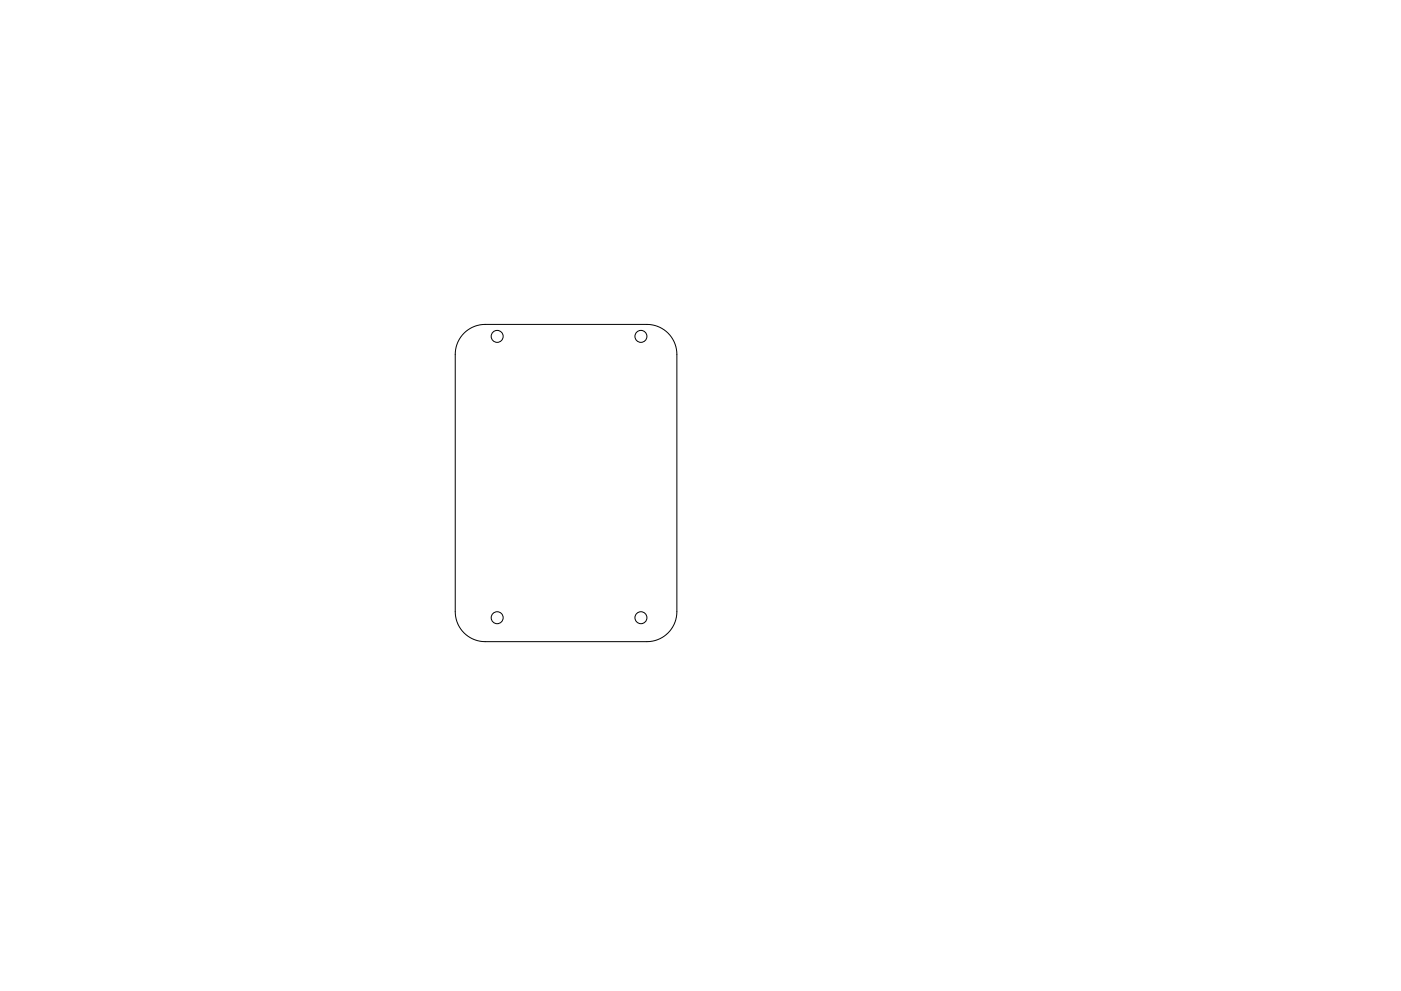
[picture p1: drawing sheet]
<svg xmlns="http://www.w3.org/2000/svg" width="297mm" height="210mm" viewBox="0 0 297 210" stroke-linecap="round" stroke-linejoin="round" font-family="sans-serif">
<g fill="none" stroke="#000" stroke-width=".21">
<path d="M98.4 70.7a6.4 6.4 0 0 1 4.5-1.9h34.3a6.3 6.3 0 0 1 6.3 6.4v54.6a6.3 6.3 0 0 1-6.3 6.3h-34.3a6.3 6.3 0 0 1-6.4-6.3v-54.6a6.4 6.4 0 0 1 1.9-4.5z"/>
<circle cx="105.4" cy="71.4" r="1.27"/>
<circle cx="135.9" cy="71.4" r="1.27"/>
<circle cx="105.4" cy="131.1" r="1.27"/>
<circle cx="135.9" cy="131.1" r="1.27"/>
</g>
</svg>
